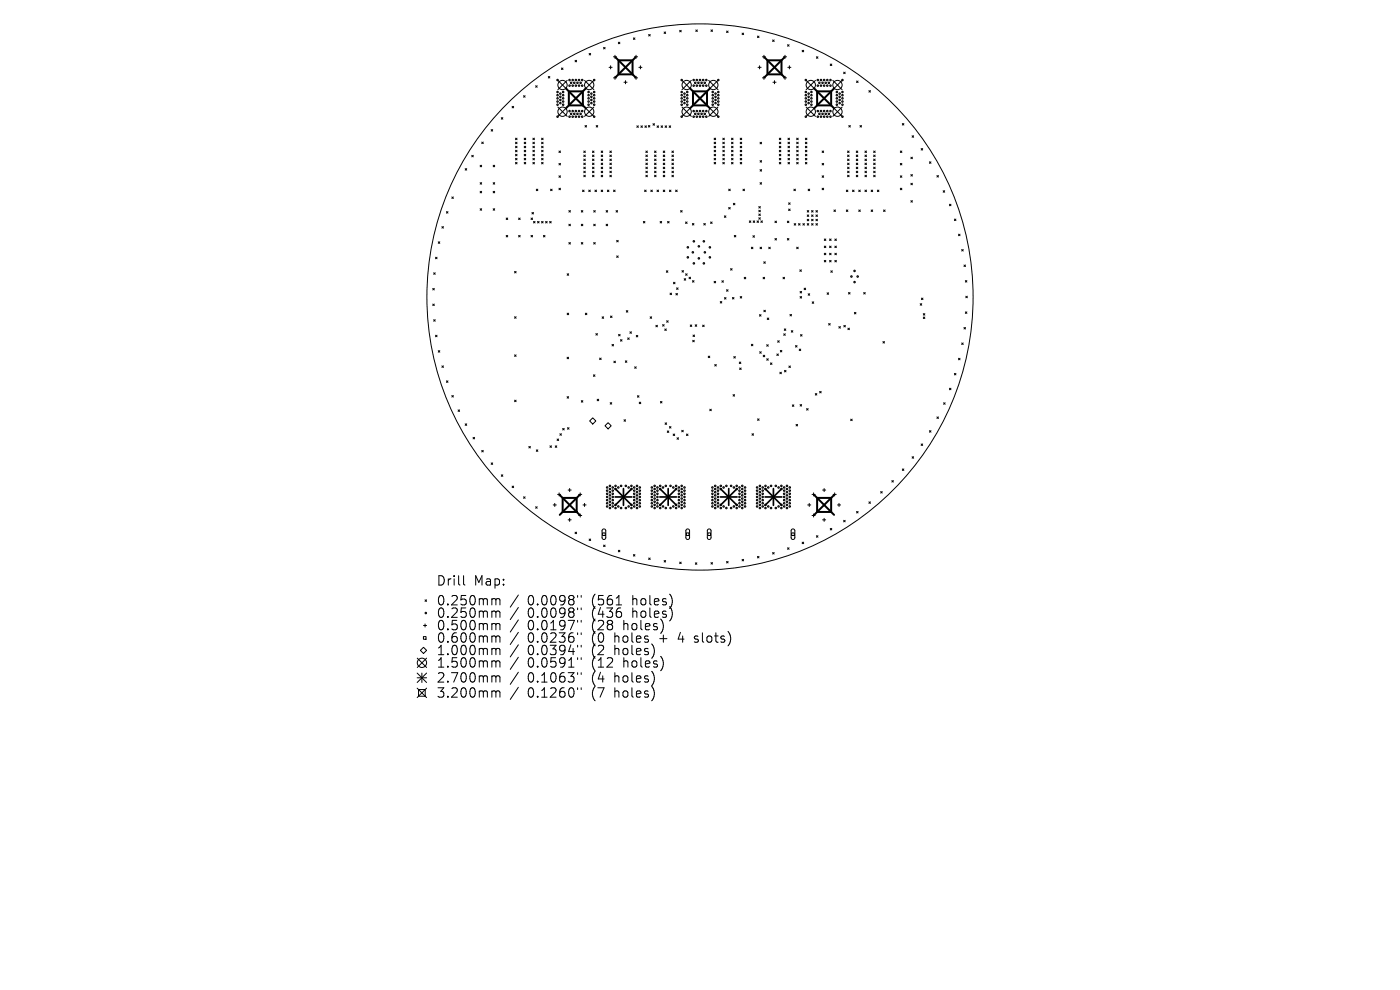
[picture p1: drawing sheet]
<svg xmlns="http://www.w3.org/2000/svg" width="297mm" height="210mm" viewBox="0 0 297 210" stroke-linecap="round" stroke-linejoin="round" font-family="sans-serif">
<defs><g id="words">
<g font-size="2.8">
<text x="92.5" y="124.5">Drill</text>
<text x="100.5" y="124.5">Map:</text>
<text x="92.5" y="128.7">0.250mm</text>
<text x="92.5" y="131.3">0.250mm</text>
<text x="111.9" y="128.7">0.0098&quot;</text>
<text x="111.9" y="131.3">0.0098&quot;</text>
<text x="125.7" y="128.7">(561</text>
<text x="125.7" y="131.3">(436</text>
<text x="134.4" y="128.7">holes)</text>
<text x="134.4" y="131.3">holes)</text>
<text x="92.5" y="134">0.500mm</text>
<text x="92.5" y="136.6">0.600mm</text>
<text x="111.9" y="134">0.0197&quot;</text>
<text x="111.9" y="136.6">0.0236&quot;</text>
<text x="125.7" y="134">(28</text>
<text x="125.7" y="136.6">(0</text>
<text x="130.6" y="136.6">holes</text>
<text x="132.5" y="134">holes)</text>
<text x="140.4" y="136.6">+</text>
<text x="144.6" y="136.6">4</text>
<text x="148.2" y="136.6">slots)</text>
<text x="92.5" y="139.3">1.000mm</text>
<text x="92.5" y="141.9">1.500mm</text>
<text x="111.9" y="139.3">0.0394&quot;</text>
<text x="111.9" y="141.9">0.0591&quot;</text>
<text x="125.7" y="139.3">(2</text>
<text x="125.7" y="141.9">(12</text>
<text x="130.6" y="139.3">holes)</text>
<text x="132.5" y="141.9">holes)</text>
<text x="92.5" y="145.1">2.700mm</text>
<text x="92.5" y="148.3">3.200mm</text>
<text x="111.9" y="145.1">0.1063&quot;</text>
<text x="111.9" y="148.3">0.1260&quot;</text>
<text x="125.7" y="145.1">(4</text>
<text x="125.7" y="148.3">(7</text>
<text x="130.6" y="145.1">holes)</text>
<text x="130.6" y="148.3">holes)</text>
</g>
</g></defs>
<g fill="none" stroke="#000" stroke-width=".21">
<path d="M113.6 18.2l.4 .3M114 18.2l-.4 .3M116.3 16.2l.3 .4M116.6 16.2l-.3 .4M118.3 17l2 2M119.1 14.4l.3 .4M119.4 14.4l-.3 .4M120.3 17l-2 2M122 12.8l.3 .3M122.3 12.8l-.3 .3M124 17l2 2M125 11.3l.3 .4"/>
<path d="M125.3 11.3l-.3 .4M126 17l-2 2M128 10l.4 .4M128.4 10l-.4 .4M129.2 14.3h.7M129.5 14v.6M130.1 12h.7M130.1 16.5h.7M130.5 11.7v.7M130.5 16.2v.6M131.2 9l.3 .3M131.5 9l-.3 .3"/>
<path d="M132.4 17.4h.6M132.7 17.1v.7M134.4 8l.3 .4M134.6 12h.7M134.6 16.5h.7M134.7 8l-.3 .4M134.9 11.7v.7M134.9 16.2v.6M135.5 14.3h.7M135.9 14v.6M137.6 7.3l.3 .3M137.9 7.3l-.3 .3"/>
<path d="M140.9 6.8l.3 .3M141.2 6.8l-.3 .3M144.2 6.4l.3 .4M144.5 6.4l-.3 .4M144.7 17l2 2M146.7 17l-2 2M147.6 6.3l.3 .4M147.9 6.3l-.3 .4M150.3 17l2 2M150.8 6.3l.4 .4M151.2 6.3l-.4 .4M152.3 17l-2 2"/>
<path d="M154.1 6.6l.4 .3M154.5 6.6l-.4 .3M157.4 7l.4 .3M157.8 7l-.4 .3M160.7 7.6l.3 .4M160.8 14.3h.7M161 7.6l-.3 .4M161.1 14v.6M161.7 12h.7M161.7 16.5h.7M162.1 11.7v.7M162.1 16.2v.6"/>
<path d="M163.9 8.5l.3 .3M164 17.4h.6M164.2 8.5l-.3 .3M164.3 17.1v.7M166.2 12h.7M166.2 16.5h.7M166.5 11.7v.7M166.5 16.2v.6M167.1 9.5l.3 .3M167.1 14.3h.7M167.4 9.5l-.3 .3M167.5 14v.6"/>
<path d="M170.2 10.7l.3 .3M170.5 10.7l-.3 .3M171 17l2 2M173 17l-2 2M173.2 12l.3 .4M173.5 12l-.3 .4M176.1 13.6l.4 .3M176.5 13.6l-.4 .3M176.7 17l2 2M178.7 17l-2 2M179 15.3l.3 .3M179.3 15.3l-.3 .3"/>
<path d="M181.7 17.2l.3 .3M182 17.2l-.3 .3M184.3 19.2l.4 .3M184.7 19.2l-.4 .3M98.7 35.8l.3 .3M99 35.8l-.3 .3M100.1 32.9l.3 .4M100.4 32.9l-.3 .4M101.9 35.1l.3 .3M101.9 38.7l.3 .4M102.2 35.1l-.3 .3M102.2 38.7l-.3 .4"/>
<path d="M102.2 30.1l.3 .4M102.5 30.1l-.3 .4M104.2 27.5l.3 .3M104.5 27.5l-.3 .3M104.6 35.1l.4 .3M104.6 38.7l.4 .4M105 35.1l-.4 .3M105 38.7l-.4 .4M106.3 25l.4 .3M106.7 25l-.4 .3M108.6 22.6l.4 .3M109 22.6l-.4 .3"/>
<path d="M109.4 29.3l.3 .3M109.4 30.2l.3 .3M109.4 31l.3 .3M109.4 31.9l.3 .3M109.4 32.7l.3 .4M109.4 33.6l.3 .3M109.4 34.4l.3 .4M109.7 29.3l-.3 .3M109.7 30.2l-.3 .3M109.7 31l-.3 .3M109.7 31.9l-.3 .3M109.7 32.7l-.3 .4"/>
<path d="M109.7 33.6l-.3 .3M109.7 34.4l-.3 .4M111.1 20.3l.3 .3M111.2 29.3l.3 .3M111.2 30.2l.3 .3M111.2 31l.3 .3M111.2 31.9l.3 .3M111.2 32.7l.3 .4M111.2 33.6l.3 .3M111.2 34.4l.3 .4M111.4 20.3l-.3 .3M111.5 29.3l-.3 .3"/>
<path d="M111.5 30.2l-.3 .3M111.5 31l-.3 .3M111.5 31.9l-.3 .3M111.5 32.7l-.3 .4M111.5 33.6l-.3 .3M111.5 34.4l-.3 .4M113 29.3l.4 .3M113 30.2l.4 .3M113 31l.4 .3M113 31.9l.4 .3M113 32.7l.4 .4M113 33.6l.4 .3"/>
<path d="M113 34.4l.4 .4M113.4 29.3l-.4 .3M113.4 30.2l-.4 .3M113.4 31l-.4 .3M113.4 31.9l-.4 .3M113.4 32.7l-.4 .4M113.4 33.6l-.4 .3M113.4 34.4l-.4 .4M114.9 29.3l.3 .3M114.9 30.2l.3 .3M114.9 31l.3 .3M114.9 31.9l.3 .3"/>
<path d="M114.9 32.7l.3 .4M114.9 33.6l.3 .3M114.9 34.4l.3 .4M115.2 29.3l-.3 .3M115.2 30.2l-.3 .3M115.2 31l-.3 .3M115.2 31.9l-.3 .3M115.2 32.7l-.3 .4M115.2 33.6l-.3 .3M115.2 34.4l-.3 .4M118.3 22.7l2 2M118.6 34.7l.3 .3"/>
<path d="M118.6 37.3l.3 .3M118.6 32l.3 .4M118.6 39.9l.3 .4M118.9 32l-.3 .4M118.9 34.7l-.3 .3M118.9 37.3l-.3 .3M118.9 39.9l-.3 .4M120.3 22.7l-2 2M123.8 32l.4 .4M123.8 32.9l.4 .3M123.8 33.7l.4 .4M123.8 34.6l.4 .3"/>
<path d="M123.8 35.5l.4 .3M123.8 36.3l.4 .3M123.8 37.2l.4 .3M124 22.7l2 2M124.1 26.6l.3 .4M124.2 36.3l-.4 .3M124.2 37.2l-.4 .3M124.2 32l-.4 .4M124.2 32.9l-.4 .3M124.2 33.7l-.4 .4M124.2 34.6l-.4 .3M124.2 35.5l-.4 .3"/>
<path d="M124.4 26.6l-.3 .4M125.7 32l.3 .4M125.7 32.9l.3 .3M125.7 33.7l.3 .4M125.7 34.6l.3 .3M125.7 35.5l.3 .3M125.7 36.3l.3 .3M125.7 37.2l.3 .3M126 22.7l-2 2M126 32l-.3 .4M126 32.9l-.3 .3M126 33.7l-.3 .4"/>
<path d="M126 34.6l-.3 .3M126 35.5l-.3 .3M126 36.3l-.3 .3M126 37.2l-.3 .3M126.5 26.6l.3 .4M126.8 26.6l-.3 .4M127.5 32l.4 .4M127.5 32.9l.4 .3M127.5 33.7l.4 .4M127.5 34.6l.4 .3M127.5 35.5l.4 .3M127.5 36.3l.4 .3"/>
<path d="M127.5 37.2l.4 .3M127.9 32l-.4 .4M127.9 32.9l-.4 .3M127.9 33.7l-.4 .4M127.9 34.6l-.4 .3M127.9 35.5l-.4 .3M127.9 36.3l-.4 .3M127.9 37.2l-.4 .3M129.4 32l.3 .4M129.4 32.9l.3 .3M129.4 33.7l.3 .4M129.4 34.6l.3 .3"/>
<path d="M129.4 35.5l.3 .3M129.4 36.3l.3 .3M129.4 37.2l.3 .3M129.7 37.2l-.3 .3M129.7 32l-.3 .4M129.7 32.9l-.3 .3M129.7 33.7l-.3 .4M129.7 34.6l-.3 .3M129.7 35.5l-.3 .3M129.7 36.3l-.3 .3M135.1 26.7l.3 .3M135.4 26.7l-.3 .3"/>
<path d="M136 26.7l.3 .3M136.3 26.7l-.3 .3M136.8 26.7l.3 .3M137 37.2l.3 .3M137 32l.3 .4M137 32.9l.3 .3M137 33.7l.3 .4M137 34.6l.3 .3M137 35.5l.3 .3M137 36.3l.3 .3M137.1 26.7l-.3 .3M137.3 32l-.3 .4"/>
<path d="M137.3 32.9l-.3 .3M137.3 33.7l-.3 .4M137.3 34.6l-.3 .3M137.3 35.5l-.3 .3M137.3 36.3l-.3 .3M137.3 37.2l-.3 .3M137.5 26.6l.4 .4M137.9 26.6l-.4 .4M138.5 26.2l.4 .4M138.9 26.2l-.4 .4M138.9 32l.3 .4M138.9 32.9l.3 .3"/>
<path d="M138.9 33.7l.3 .4M138.9 34.6l.3 .3M138.9 35.5l.3 .3M138.9 36.3l.3 .3M138.9 37.2l.3 .3M139.2 32l-.3 .4M139.2 32.9l-.3 .3M139.2 33.7l-.3 .4M139.2 34.6l-.3 .3M139.2 35.5l-.3 .3M139.2 36.3l-.3 .3M139.2 37.2l-.3 .3"/>
<path d="M139.4 26.7l.3 .3M139.7 26.7l-.3 .3M140.2 26.7l.4 .3M140.6 26.7l-.4 .3M140.7 32l.3 .4M140.7 32.9l.3 .3M140.7 33.7l.3 .4M140.7 34.6l.3 .3M140.7 35.5l.3 .3M140.7 36.3l.3 .3M140.7 37.2l.3 .3M141 35.5l-.3 .3"/>
<path d="M141 36.3l-.3 .3M141 32l-.3 .4M141 32.9l-.3 .3M141 33.7l-.3 .4M141 34.6l-.3 .3M141 37.2l-.3 .3M141.1 26.7l.3 .3M141.4 26.7l-.3 .3M142 26.7l.3 .3M142.3 26.7l-.3 .3M142.5 32l.4 .4M142.5 32.9l.4 .3"/>
<path d="M142.5 33.7l.4 .4M142.5 34.6l.4 .3M142.5 35.5l.4 .3M142.5 36.3l.4 .3M142.5 37.2l.4 .3M142.9 32.9l-.4 .3M142.9 37.2l-.4 .3M142.9 32l-.4 .4M142.9 33.7l-.4 .4M142.9 34.6l-.4 .3M142.9 35.5l-.4 .3M142.9 36.3l-.4 .3"/>
<path d="M144.7 22.7l2 2M146.7 22.7l-2 2M150.3 22.7l2 2M151.5 29.3l.3 .3M151.5 30.2l.3 .3M151.5 31l.3 .3M151.5 31.9l.3 .3M151.5 32.7l.3 .4M151.5 33.6l.3 .3M151.5 34.4l.3 .4M151.8 33.6l-.3 .3M151.8 29.3l-.3 .3"/>
<path d="M151.8 30.2l-.3 .3M151.8 31l-.3 .3M151.8 31.9l-.3 .3M151.8 32.7l-.3 .4M151.8 34.4l-.3 .4M152.3 22.7l-2 2M153.3 31l.4 .3M153.3 29.3l.4 .3M153.3 30.2l.4 .3M153.3 31.9l.4 .3M153.3 32.7l.4 .4M153.3 33.6l.4 .3"/>
<path d="M153.3 34.4l.4 .4M153.7 30.2l-.4 .3M153.7 29.3l-.4 .3M153.7 31l-.4 .3M153.7 31.9l-.4 .3M153.7 32.7l-.4 .4M153.7 33.6l-.4 .3M153.7 34.4l-.4 .4M155.2 29.3l.3 .3M155.2 30.2l.3 .3M155.2 31l.3 .3M155.2 31.9l.3 .3"/>
<path d="M155.2 32.7l.3 .4M155.2 33.6l.3 .3M155.2 34.4l.3 .4M155.5 29.3l-.3 .3M155.5 30.2l-.3 .3M155.5 31l-.3 .3M155.5 31.9l-.3 .3M155.5 32.7l-.3 .4M155.5 33.6l-.3 .3M155.5 34.4l-.3 .4M157 29.3l.4 .3M157 30.2l.4 .3"/>
<path d="M157 31l.4 .3M157 31.9l.4 .3M157 32.7l.4 .4M157 33.6l.4 .3M157 34.4l.4 .4M157.4 33.6l-.4 .3M157.4 29.3l-.4 .3M157.4 30.2l-.4 .3M157.4 31l-.4 .3M157.4 31.9l-.4 .3M157.4 32.7l-.4 .4M157.4 34.4l-.4 .4"/>
<path d="M161.2 38.7l.4 .4M161.2 30.2l.4 .3M161.2 34.1l.4 .3M161.2 36l.4 .3M161.6 30.2l-.4 .3M161.6 34.1l-.4 .3M161.6 36l-.4 .3M161.6 38.7l-.4 .4M165.3 29.3l.4 .3M165.3 30.2l.4 .3M165.3 31l.4 .3M165.3 31.9l.4 .3"/>
<path d="M165.3 32.7l.4 .4M165.3 33.6l.4 .3M165.3 34.4l.4 .4M165.7 31.9l-.4 .3M165.7 29.3l-.4 .3M165.7 30.2l-.4 .3M165.7 31l-.4 .3M165.7 32.7l-.4 .4M165.7 33.6l-.4 .3M165.7 34.4l-.4 .4M167.2 29.3l.3 .3M167.2 30.2l.3 .3"/>
<path d="M167.2 31l.3 .3M167.2 31.9l.3 .3M167.2 32.7l.3 .4M167.2 33.6l.3 .3M167.2 34.4l.3 .4M167.5 29.3l-.3 .3M167.5 30.2l-.3 .3M167.5 31l-.3 .3M167.5 31.9l-.3 .3M167.5 32.7l-.3 .4M167.5 33.6l-.3 .3M167.5 34.4l-.3 .4"/>
<path d="M169 29.3l.3 .3M169 30.2l.3 .3M169 31l.3 .3M169 31.9l.3 .3M169 32.7l.3 .4M169 33.6l.3 .3M169 34.4l.3 .4M169.3 29.3l-.3 .3M169.3 30.2l-.3 .3M169.3 31l-.3 .3M169.3 31.9l-.3 .3M169.3 32.7l-.3 .4"/>
<path d="M169.3 33.6l-.3 .3M169.3 34.4l-.3 .4M170.9 29.3l.3 .3M170.9 30.2l.3 .3M170.9 31l.3 .3M170.9 31.9l.3 .3M170.9 32.7l.3 .4M170.9 33.6l.3 .3M170.9 34.4l.3 .4M171 22.7l2 2M171.2 33.6l-.3 .3M171.2 31.9l-.3 .3"/>
<path d="M171.2 29.3l-.3 .3M171.2 30.2l-.3 .3M171.2 31l-.3 .3M171.2 32.7l-.3 .4M171.2 34.4l-.3 .4M173 22.7l-2 2M174.4 39.9l.3 .4M174.4 34.7l.3 .3M174.4 32l.3 .4M174.4 37.3l.3 .3M174.7 32l-.3 .4M174.7 34.7l-.3 .3"/>
<path d="M174.7 37.3l-.3 .3M174.7 39.9l-.3 .4M176.7 22.7l2 2M178.7 22.7l-2 2M179.8 32l.3 .4M179.8 32.9l.3 .3M179.8 33.7l.3 .4M179.8 34.6l.3 .3M179.8 35.5l.3 .3M179.8 36.3l.3 .3M179.8 37.2l.3 .3M180.1 26.6l.3 .4"/>
<path d="M180.1 32l-.3 .4M180.1 32.9l-.3 .3M180.1 33.7l-.3 .4M180.1 34.6l-.3 .3M180.1 35.5l-.3 .3M180.1 36.3l-.3 .3M180.1 37.2l-.3 .3M180.4 26.6l-.3 .4M181.6 32l.4 .4M181.6 32.9l.4 .3M181.6 33.7l.4 .4M181.6 34.6l.4 .3"/>
<path d="M181.6 35.5l.4 .3M181.6 36.3l.4 .3M181.6 37.2l.4 .3M182 36.3l-.4 .3M182 32l-.4 .4M182 32.9l-.4 .3M182 33.7l-.4 .4M182 34.6l-.4 .3M182 35.5l-.4 .3M182 37.2l-.4 .3M182.4 26.6l.4 .4M182.8 26.6l-.4 .4"/>
<path d="M183.5 32l.3 .4M183.5 32.9l.3 .3M183.5 33.7l.3 .4M183.5 34.6l.3 .3M183.5 35.5l.3 .3M183.5 36.3l.3 .3M183.5 37.2l.3 .3M183.8 32.9l-.3 .3M183.8 37.2l-.3 .3M183.8 32l-.3 .4M183.8 33.7l-.3 .4M183.8 34.6l-.3 .3"/>
<path d="M183.8 35.5l-.3 .3M183.8 36.3l-.3 .3M185.3 32l.4 .4M185.3 32.9l.4 .3M185.3 33.7l.4 .4M185.3 34.6l.4 .3M185.3 35.5l.4 .3M185.3 36.3l.4 .3M185.3 37.2l.4 .3M185.7 33.7l-.4 .4M185.7 34.6l-.4 .3M185.7 37.2l-.4 .3"/>
<path d="M185.7 32l-.4 .4M185.7 32.9l-.4 .3M185.7 35.5l-.4 .3M185.7 36.3l-.4 .3M191 32l.3 .4M191 34.7l.3 .3M191 37.3l.3 .3M191 39.9l.3 .4M191.3 32l-.3 .4M191.3 34.7l-.3 .3M191.3 37.3l-.3 .3M191.3 39.9l-.3 .4"/>
<path d="M191.4 26.2l.4 .3M191.8 26.2l-.4 .3M193.2 33.3l.4 .4M193.2 37l.4 .4M193.2 38.9l.4 .3M193.5 28.8l.3 .3M193.6 33.3l-.4 .4M193.6 37l-.4 .4M193.6 38.9l-.4 .3M193.8 28.8l-.3 .3M195.4 31.5l.3 .3M195.7 31.5l-.3 .3"/>
<path d="M197.2 34.3l.3 .4M197.5 34.3l-.3 .4M198.8 37.2l.3 .4M199.1 37.2l-.3 .4M92 57.9l.3 .3M92.3 57.9l-.3 .3M92.4 54.6l.3 .3M92.7 54.6l-.3 .3M93 51.3l.3 .3M93.3 51.3l-.3 .3M93.7 48.1l.4 .3M94.1 48.1l-.4 .3"/>
<path d="M94.7 44.9l.3 .3M95 44.9l-.3 .3M95.9 41.8l.3 .3M96.2 41.8l-.3 .3M101.9 40.6l.3 .3M101.9 44.3l.3 .3M102.2 40.6l-.3 .3M102.2 44.3l-.3 .3M104.6 40.6l.4 .3M104.6 44.3l.4 .3M105 40.6l-.4 .3M105 44.3l-.4 .3"/>
<path d="M107.4 46.2l.3 .4M107.4 49.9l.3 .4M107.7 46.2l-.3 .4M107.7 49.9l-.3 .4M109.2 57.6l.3 .3M109.5 57.6l-.3 .3M110 46.2l.3 .4M110 49.9l.3 .4M110.3 46.2l-.3 .4M110.3 49.9l-.3 .4M112.7 46.2l.3 .4M112.7 49.9l.3 .4"/>
<path d="M112.9 45.1l.3 .3M113 46.2l-.3 .4M113 49.9l-.3 .4M113.2 45.1l-.3 .3M113.2 47l.3 .3M113.5 47l-.3 .3M113.8 40.1l.3 .4M114 47l.4 .3M114.1 40.1l-.3 .4M114.4 47l-.4 .3M114.9 47l.3 .3M115.2 47l-.3 .3"/>
<path d="M115.3 49.9l.3 .4M115.6 49.9l-.3 .4M115.7 47l.4 .3M116.1 47l-.4 .3M116.6 47l.3 .3M116.8 40.1l.3 .4M116.9 47l-.3 .3M117.1 40.1l-.3 .4M120.3 58.1l.3 .3M120.6 58.1l-.3 .3M120.7 44.7l.3 .3M120.7 47.6l.3 .3"/>
<path d="M120.7 51.4l.3 .4M121 44.7l-.3 .3M121 47.6l-.3 .3M121 51.4l-.3 .4M123.3 44.7l.3 .3M123.3 47.6l.3 .3M123.3 51.4l.3 .4M123.6 40.3l.3 .4M123.6 44.7l-.3 .3M123.6 47.6l-.3 .3M123.6 51.4l-.3 .4M123.9 40.3l-.3 .4"/>
<path d="M124.9 40.3l.3 .4M125.2 40.3l-.3 .4M126 47.6l.3 .3M126 44.7l.3 .3M126 51.4l.3 .4M126.2 40.3l.3 .4M126.3 44.7l-.3 .3M126.3 47.6l-.3 .3M126.3 51.4l-.3 .4M126.5 40.3l-.3 .4M127.5 40.3l.4 .4M127.9 40.3l-.4 .4"/>
<path d="M128.6 44.7l.3 .3M128.6 47.6l.3 .3M128.8 40.3l.4 .4M128.9 44.7l-.3 .3M128.9 47.6l-.3 .3M129.2 40.3l-.4 .4M130.2 40.3l.3 .4M130.5 40.3l-.3 .4M130.7 44.7l.3 .3M130.8 51l.4 .3M130.8 54.3l.4 .3M131 44.7l-.3 .3"/>
<path d="M131.2 51l-.4 .3M131.2 54.3l-.4 .3M136.5 47l.3 .3M136.7 40.3l.4 .4M136.8 47l-.3 .3M137.1 40.3l-.4 .4M138.1 40.3l.3 .4M138.4 40.3l-.3 .4M139.4 40.3l.3 .4M139.7 40.3l-.3 .4M140 47l.4 .3M140.4 47l-.4 .3"/>
<path d="M140.7 40.3l.3 .4M141 40.3l-.3 .4M141.4 57.4l.3 .4M141.6 47l.4 .3M141.7 57.4l-.3 .4M142 47l-.4 .3M142 40.3l.3 .4M142.3 40.3l-.3 .4M142.9 59.9l.3 .3M143.2 59.9l-.3 .3M143.3 40.3l.4 .4M143.7 40.3l-.4 .4"/>
<path d="M144.4 44.7l.3 .3M144.7 57.4l.3 .3M144.7 44.7l-.3 .3M145 57.4l-.3 .3M145.1 59.1l.4 .3M145.4 47.1l.4 .3M145.4 58.1l.4 .3M145.5 59.1l-.4 .3M145.8 47.1l-.4 .3M145.8 58.1l-.4 .3M146.2 58.8l.3 .3M146.5 58.8l-.3 .3"/>
<path d="M146.9 47.4l.3 .3M146.9 59.5l.3 .4M147.2 47.4l-.3 .3M147.2 59.5l-.3 .4M149.3 47.4l.3 .3M149.6 47.4l-.3 .3M150.7 47.1l.4 .3M151.1 47.1l-.4 .3M151.5 59.7l.3 .3M151.8 59.7l-.3 .3M153.1 59.5l.4 .4M153.5 59.5l-.4 .4"/>
<path d="M153.7 45.8l.3 .3M154 45.8l-.3 .3M154.6 44l.3 .3M154.6 40.1l.3 .4M154.9 44l-.3 .3M154.9 40.1l-.3 .4M155 57l.3 .3M155.3 57l-.3 .3M155.6 43.1l.3 .4M155.8 49.9l.3 .4M155.9 43.1l-.3 .4M156.1 49.9l-.3 .4"/>
<path d="M157.6 40.1l.3 .4M157.9 58.8l.3 .4M157.9 40.1l-.3 .4M158.2 58.8l-.3 .4M159 46.9l.3 .3M159.3 46.9l-.3 .3M159.4 52.4l.3 .4M159.7 50l.4 .3M159.7 52.4l-.3 .4M159.8 46.9l.3 .3M160.1 50l-.4 .3M160.1 46.9l-.3 .3"/>
<path d="M160.6 46.9l.3 .3M160.9 46.9l-.3 .3M161 43.8l.3 .3M161 44.6l.3 .3M161 45.4l.3 .3M161 46.2l.3 .3M161.2 52.4l.4 .4M161.3 43.8l-.3 .3M161.3 44.6l-.3 .3M161.3 45.4l-.3 .3M161.3 46.2l-.3 .3M161.4 46.9l.3 .3"/>
<path d="M161.6 52.4l-.4 .4M161.7 46.9l-.3 .3M161.9 58.8l.3 .4M162 55.5l.4 .4M162.2 58.8l-.3 .4M162.4 55.5l-.4 .4M163.1 52.4l.3 .4M163.4 52.4l-.3 .4M164.4 50.6l.3 .3M164.4 46.9l.3 .3M164.7 46.9l-.3 .3M164.7 50.6l-.3 .3"/>
<path d="M166.1 58.8l.3 .4M166.4 58.8l-.3 .4M167 50.6l.4 .3M167 46.9l.4 .3M167.3 43l.3 .3M167.3 44.3l.3 .4M167.4 46.9l-.4 .3M167.4 50.6l-.4 .3M167.6 43l-.3 .3M167.6 44.3l-.3 .4M168.4 40.1l.3 .4M168.5 47.4l.3 .4"/>
<path d="M168.7 40.1l-.3 .4M168.8 47.4l-.3 .4M169 52.4l.3 .4M169.3 52.4l-.3 .4M169.4 47.4l.3 .4M169.7 57.2l.3 .4M169.7 47.4l-.3 .4M170 57.2l-.3 .4M170.3 47.4l.4 .4M170.7 47.4l-.4 .4M171.2 44.7l.4 .3M171.2 45.6l.4 .3"/>
<path d="M171.2 46.5l.4 .3M171.2 47.4l.4 .4M171.4 40.1l.4 .4M171.6 44.7l-.4 .3M171.6 45.6l-.4 .3M171.6 46.5l-.4 .3M171.6 47.4l-.4 .4M171.8 40.1l-.4 .4M172.2 45.6l.3 .3M172.2 46.5l.3 .3M172.2 47.4l.3 .4M172.2 44.7l.3 .3"/>
<path d="M172.5 44.7l-.3 .3M172.5 45.6l-.3 .3M172.5 46.5l-.3 .3M172.5 47.4l-.3 .4M173.1 46.5l.3 .3M173.1 47.4l.3 .4M173.1 45.6l.3 .3M173.1 44.7l.3 .3M173.4 44.7l-.3 .3M173.4 45.6l-.3 .3M173.4 46.5l-.3 .3M173.4 47.4l-.3 .4"/>
<path d="M174.9 55.2l.3 .4M174.9 52.2l.3 .3M174.9 50.7l.3 .3M174.9 53.7l.3 .3M175.2 50.7l-.3 .3M175.2 52.2l-.3 .3M175.2 53.7l-.3 .3M175.2 55.2l-.3 .4M176 53.7l.3 .3M176 55.2l.3 .4M176 50.7l.3 .3M176 52.2l.3 .3"/>
<path d="M176.3 57.4l.3 .4M176.3 50.7l-.3 .3M176.3 52.2l-.3 .3M176.3 53.7l-.3 .3M176.3 55.2l-.3 .4M176.6 57.4l-.3 .4M176.9 44.5l.3 .4M177.1 53.7l.3 .3M177.1 50.7l.3 .3M177.1 52.2l.3 .3M177.1 55.2l.3 .4M177.2 44.5l-.3 .4"/>
<path d="M177.4 53.7l-.3 .3M177.4 50.7l-.3 .3M177.4 52.2l-.3 .3M177.4 55.2l-.3 .4M179.5 40.3l.4 .4M179.5 44.5l.4 .4M179.9 40.3l-.4 .4M179.9 44.5l-.4 .4M180.9 40.3l.3 .4M181.2 40.3l-.3 .4M182.2 40.3l.3 .4M182.2 44.5l.3 .4"/>
<path d="M182.5 44.5l-.3 .4M182.5 40.3l-.3 .4M183.5 40.3l.3 .4M183.8 40.3l-.3 .4M184.8 40.3l.3 .4M184.8 44.5l.3 .4M185.1 40.3l-.3 .4M185.1 44.5l-.3 .4M186.1 40.3l.4 .4M186.5 40.3l-.4 .4M187.4 44.5l.4 .4M187.8 44.5l-.4 .4"/>
<path d="M193.2 42.6l.4 .3M193.6 42.6l-.4 .3M200.1 40.5l.3 .3M200.4 40.5l-.3 .3M201.4 43.3l.3 .4M201.7 43.3l-.3 .4M202.5 46.5l.3 .3M202.8 46.5l-.3 .3M203.3 49.7l.4 .3M203.7 49.7l-.4 .3M204 52.9l.3 .4M204.3 52.9l-.3 .4"/>
<path d="M204.5 56.2l.3 .3M204.8 59.5l.3 .3M204.8 56.2l-.3 .3M205.1 59.5l-.3 .3M91.8 61.2l.3 .3M91.8 64.5l.3 .3M92 67.8l.3 .3M92.1 61.2l-.3 .3M92.1 64.5l-.3 .3M92.3 67.8l-.3 .3M92.4 71.1l.3 .3M92.7 71.1l-.3 .3"/>
<path d="M93 74.4l.3 .3M93.3 74.4l-.3 .3M93.7 77.6l.4 .3M94.1 77.6l-.4 .3M109.2 67.2l.3 .3M109.2 75.3l.3 .3M109.5 67.2l-.3 .3M109.5 75.3l-.3 .3M120.3 75.8l.3 .3M120.3 66.4l.3 .4M120.6 75.8l-.3 .3M120.6 66.4l-.3 .4"/>
<path d="M124.2 66.4l.3 .4M124.5 66.4l-.3 .4M125.9 79.5l.3 .3M126.2 79.5l-.3 .3M126.4 70.8l.3 .3M126.7 70.8l-.3 .3M127.2 76l.3 .3M127.5 76l-.3 .3M127.7 67.2l.4 .3M128.1 67.2l-.4 .3M129.5 67l.3 .4M129.8 73.1l.4 .3"/>
<path d="M129.8 67l-.3 .4M130.2 73.1l-.4 .3M130.2 76.6l.4 .3M130.6 76.6l-.4 .3M131.2 70.9l.4 .4M131.6 70.9l-.4 .4M131.6 72l.4 .4M132 72l-.4 .4M132.7 76.5l.3 .4M132.9 65.9l.3 .3M133 76.5l-.3 .4M133.2 71.7l.3 .3"/>
<path d="M133.2 65.9l-.3 .3M133.5 71.7l-.3 .3M133.6 70.4l.4 .3M134 70.4l-.4 .3M134.6 77.8l.4 .3M135 77.8l-.4 .3M135 71.1l.3 .4M135.3 71.1l-.3 .4M137.9 67.2l.3 .3M138.2 67.2l-.3 .3M139.1 69l.4 .3M139.5 69l-.4 .3"/>
<path d="M140.6 68.9l.3 .3M140.9 68.9l-.3 .3M141 69.8l.4 .3M141.4 69.8l-.4 .3M141.4 68l.4 .4M141.8 68l-.4 .4M142.1 62.2l.4 .3M142.5 62.2l-.4 .3M143.4 62.2l.3 .4M143.5 61.1l.4 .3M143.7 62.2l-.3 .4M143.9 61.1l-.4 .3"/>
<path d="M146.4 68.9l.4 .4M146.8 68.9l-.4 .4M147 72.2l.3 .3M147 71.1l.3 .3M147.3 72.2l-.3 .3M147.3 71.1l-.3 .3M147.5 68.9l.3 .3M147.8 68.9l-.3 .3M149.1 69l.3 .3M149.4 69l-.3 .3M150.2 75.5l.4 .4M150.6 75.5l-.4 .4"/>
<path d="M151.6 77.3l.4 .4M152 77.3l-.4 .4M152.8 64l.3 .3M153.1 64l-.3 .3M153.7 63.1l.3 .4M154 63.1l-.3 .4M154.1 61.5l.4 .3M154.5 61.5l-.4 .3M155.4 63.1l.3 .3M155.7 75.6l.3 .4M155.7 63.1l-.3 .3M156 75.6l-.3 .4"/>
<path d="M156.8 76.8l.4 .3M156.9 78.1l.3 .3M157 62.9l.4 .3M157.2 76.8l-.4 .3M157.2 78.1l-.3 .3M157.4 62.9l-.4 .3M159.4 73l.3 .4M159.7 73l-.3 .4M161.1 66.7l.3 .4M161.2 74.6l.3 .3M161.4 66.7l-.3 .4M161.5 74.6l-.3 .3"/>
<path d="M161.9 75.4l.3 .3M162 65.8l.4 .3M162.2 75.4l-.3 .3M162.4 65.8l-.4 .3M162.7 73.1l.3 .3M162.7 76.1l.3 .3M162.8 67.5l.3 .3M163 73.1l-.3 .3M163 76.1l-.3 .3M163.1 67.5l-.3 .3M163.4 77l.4 .3M163.8 77l-.4 .3"/>
<path d="M164.8 75.1l.3 .3M165 72.3l.3 .3M165.1 75.1l-.3 .3M165.3 72.3l-.3 .3M165.4 79l.4 .3M165.5 74.3l.4 .4M165.8 79l-.4 .3M165.9 74.3l-.4 .4M166.3 70.8l.3 .3M166.4 69.8l.3 .3M166.4 78.6l.4 .3M166.6 70.8l-.3 .3"/>
<path d="M166.7 69.8l-.3 .3M166.8 78.6l-.4 .3M167.4 77.6l.3 .4M167.6 66.7l.3 .3M167.7 77.6l-.3 .4M167.9 70.1l.3 .4M167.9 66.7l-.3 .3M168.2 70.1l-.3 .4M168.8 73.3l.3 .3M169.1 73.3l-.3 .3M169.5 74l.4 .4M169.7 61.8l.4 .3"/>
<path d="M169.7 62.9l.4 .3M169.8 71l.4 .3M169.9 74l-.4 .4M170.1 61.8l-.4 .3M170.1 62.9l-.4 .3M170.2 71l-.4 .3M170.6 61.1l.3 .4M170.9 61.1l-.3 .4M171.4 62.3l.4 .3M171.8 62.3l-.4 .3M172.3 64l.3 .4M172.6 64l-.3 .4"/>
<path d="M175.5 62.1l.3 .3M175.8 68.6l.3 .4M175.8 62.1l-.3 .3M176.1 68.6l-.3 .4M178 69.3l.3 .3M178.3 69.3l-.3 .3M179 69l.3 .4M179.3 69l-.3 .4M179.9 69.6l.3 .3M180 62l.3 .4M180.2 69.6l-.3 .3M180.3 62l-.3 .4"/>
<path d="M181.3 66.3l.3 .3M181.6 66.3l-.3 .3M183.2 62l.4 .4M183.6 62l-.4 .4M187.3 72.4l.3 .4M187.6 72.4l-.3 .4M195.2 64.4l.3 .3M195.5 63.2l.3 .4M195.5 64.4l-.3 .3M195.8 63.2l-.3 .4M195.9 66.5l.3 .4M195.9 67.2l.3 .4"/>
<path d="M196.2 66.5l-.3 .4M196.2 67.2l-.3 .4M202.5 79.2l.3 .3M202.8 79.2l-.3 .3M203.3 76l.4 .3M203.7 76l-.4 .3M204 72.7l.3 .4M204.3 72.7l-.3 .4M204.5 69.5l.3 .3M204.8 66.2l.3 .3M204.8 69.5l-.3 .3M204.9 62.8l.3 .4"/>
<path d="M205.1 66.2l-.3 .3M205.2 62.8l-.3 .4M94.7 80.8l.3 .3M95 80.8l-.3 .3M95.9 83.9l.3 .3M96.2 83.9l-.3 .3M97.2 86.9l.3 .4M97.5 86.9l-.3 .4M98.7 89.9l.3 .3M99 89.9l-.3 .3M100.4 92.8l.3 .3M100.7 92.8l-.3 .3"/>
<path d="M102.2 95.5l.3 .4M102.5 95.5l-.3 .4M104.2 98.2l.3 .3M104.5 98.2l-.3 .3M109.2 84.9l.3 .3M109.5 84.9l-.3 .3M112.2 94.7l.3 .3M112.5 94.7l-.3 .3M113.8 95.4l.3 .4M114.1 95.4l-.3 .4M116.7 94.6l.3 .3M117 94.6l-.3 .3"/>
<path d="M117.8 94.6l.3 .3M118.1 94.6l-.3 .3M118.2 93.1l.3 .4M118.5 93.1l-.3 .4M118.8 92l.3 .3M119.1 92l-.3 .3M119.4 90.9l.3 .3M119.7 90.9l-.3 .3M120.3 84.1l.3 .4M120.4 90.7l.3 .3M120.6 84.1l-.3 .4M120.7 90.7l-.3 .3"/>
<path d="M123.3 85l.3 .3M123.6 85l-.3 .3M125.1 89.3l.6-.7 .7 .7-.7 .7zM126.7 84.7l.3 .3M127 84.7l-.3 .3M129 89.7l.7 .6-.7 .7-.7-.7zM129.4 85.4l.4 .3M129.8 85.4l-.4 .3M132.4 89l.3 .4M132.7 89l-.3 .4M135.2 83.9l.4 .4M135.6 83.9l-.4 .4"/>
<path d="M135.6 85.3l.3 .3M135.9 85.3l-.3 .3M140.1 85.2l.3 .3M140.4 85.2l-.3 .3M141.1 89.7l.3 .3M141.4 89.7l-.3 .3M141.6 91.4l.3 .3M141.9 91.4l-.3 .3M142 90.5l.3 .3M142.3 90.5l-.3 .3M142.8 92.1l.3 .3M143.1 92.1l-.3 .3"/>
<path d="M143.6 92.9l.4 .3M144 92.9l-.4 .3M144.6 91.3l.4 .3M145 91.3l-.4 .3M145.6 92.1l.4 .3M146 92.1l-.4 .3M150.6 86.8l.3 .3M150.9 86.8l-.3 .3M155.5 83.7l.3 .3M155.8 83.7l-.3 .3M159.5 92l.4 .3M159.9 92l-.4 .3"/>
<path d="M160.7 88.8l.3 .4M161 88.8l-.3 .4M168.1 85.9l.3 .3M168.4 85.9l-.3 .3M168.9 90l.3 .4M169.2 90l-.3 .4M169.7 85.8l.4 .3M170.1 85.8l-.4 .3M171.1 86.7l.3 .3M171.4 86.7l-.3 .3M173 83.5l.3 .3M173.3 83.5l-.3 .3"/>
<path d="M173.9 83l.3 .4M174.2 83l-.3 .4M180.5 88.9l.3 .3M180.8 88.9l-.3 .3M191.4 99.5l.4 .3M191.8 99.5l-.4 .3M193.5 96.9l.3 .3M193.8 96.9l-.3 .3M195.4 94.2l.3 .3M195.7 94.2l-.3 .3M197.2 91.4l.3 .3M197.5 91.4l-.3 .3"/>
<path d="M198.8 88.4l.3 .4M199.1 88.4l-.3 .4M200.2 85.4l.3 .4M200.5 85.4l-.3 .4M201.4 82.4l.3 .3M201.7 82.4l-.3 .3M106.3 100.7l.4 .3M106.7 100.7l-.4 .3M108.6 103.1l.4 .3M109 103.1l-.4 .3M111.1 105.4l.3 .3M111.4 105.4l-.3 .3"/>
<path d="M113.6 107.5l.4 .3M114 107.5l-.4 .3M117.4 107.1h.6M117.7 106.8v.6M118.3 104.9h.6M118.6 104.5v.7M120.5 104h.7M120.5 110.3h.7M120.8 103.6v.7M120.8 109.9v.7M122 112.9l.3 .3M122.3 112.9l-.3 .3"/>
<path d="M122.8 104.9h.6M122.8 109.3h.6M123.1 104.5v.7M123.1 109v.7M123.7 107.1h.6M124 106.8v.6M125 114.3l.3 .4M125.3 114.3l-.3 .4M127.8 112.3l.5-.1 .2 .3v1.6l-.3 .3h-.3l-.2-.3zM127.8 113h.6v.6h-.6zM128 115.6l.4 .4M128.4 115.6l-.4 .4"/>
<path d="M131.2 116.7l.3 .4M131.5 116.7l-.3 .4M134.4 117.6l.3 .4M134.7 117.6l-.3 .4M137.6 118.4l.3 .3M137.9 118.4l-.3 .3M140.9 118.9l.3 .3M141.2 118.9l-.3 .3M144.2 119.2l.3 .4M144.5 119.2l-.3 .4M145.6 113h.6v.6h-.6zM145.6 112.3l.4-.1 .3 .3v1.6l-.3 .3h-.3l-.2-.3z"/>
<path d="M147.5 119.4l.3 .3M147.8 119.4l-.3 .3M150.2 113h.5v.6h-.5zM150.2 112.3l.4-.1 .2 .3v1.6l-.3 .3h-.3l-.1-.3zM150.8 119.3l.4 .4M151.2 119.3l-.4 .4M154.1 119.1l.4 .3M154.5 119.1l-.4 .3M157.4 118.7l.4 .3M157.8 118.7l-.4 .3M160.7 118l.3 .4M161 118l-.3 .4"/>
<path d="M163.9 117.2l.3 .3M164.2 117.2l-.3 .3M167.1 116.2l.3 .3M167.4 116.2l-.3 .3M167.9 113h.6v.6h-.6zM167.9 112.3l.4-.1 .3 .3v1.6l-.3 .3h-.3l-.2-.3zM170.2 115l.3 .3M170.5 115l-.3 .3M171.3 107.1h.7M171.7 106.8v.6M172.3 104.9h.6M172.3 109.3h.6"/>
<path d="M172.6 104.5v.7M172.6 109v.7M173.2 113.6l.3 .4M173.5 113.6l-.3 .4M174.5 104h.7M174.5 110.3h.7M174.8 103.6v.7M174.8 109.9v.7M176.1 112.1l.4 .3M176.5 112.1l-.4 .3M176.7 104.9h.7M177.1 104.5v.7"/>
<path d="M177.7 107.1h.6M178 106.8v.6M179 110.4l.3 .3M179.3 110.4l-.3 .3M181.7 108.5l.3 .3M182 108.5l-.3 .3M184.3 106.5l.4 .3M184.7 106.5l-.4 .3M186.8 104.3l.4 .3M187.2 104.3l-.4 .3M189.2 101.9l.3 .4M189.5 101.9l-.3 .4"/>
<path d="M88.5 139.6l2 2M89.2 138l.6-.7 .7 .7-.7 .6zM89.8 135h.6v.6h-.6zM89.8 132.7h.7M90.2 127.2l.3 .4M90.2 132.4v.6M90.5 127.2l-.3 .4M90.5 139.6l-2 2M98.3 122.1v1.7l.3 .3M104.6 127h.3l.3 .3M104.6 129.6h.3l.3 .3M104.6 132.3h.3l.3 .3"/>
<path d="M104.6 134.9h.3l.3 .3M104.6 137.5h.3l.3 .3M105.2 127.3l.3-.3 .5 .1 .1 1.2M105.2 127.3v1M105.2 129.9v1.1M105.2 132.6v1M105.2 135.2v1M105.2 137.8v1.1M105.2 129.9l.3-.3 .5 .1 .1 1.3M105.2 132.6l.3-.3 .5 .1 .1 1.2M105.2 135.2l.3-.3 .5 .1 .1 1.2M105.2 137.8l.3-.3 .5 .1 .1 1.3"/>
<path d="M110 126.2l-1.8 2.6M110 128.9l-1.8 2.5M110 131.5l-1.8 2.6M110 134.1l-1.8 2.6M110 136.8l-1.8 2.6M110 139.4l-1.8 2.6M122.5 126.3v.4M122.5 129v.3M122.5 131.6v.4M122.5 134.2v.4M122.5 136.9v.4M122.5 139.5v.4"/>
<path d="M123.3 126.3v.4M123.3 129v.3M123.3 131.6v.4M123.3 134.2v.4M123.3 136.9v.4M123.3 139.5v.4M130.7 128.3h1.2M147.3 136.1l.2 .1M147.4 135v.5M88.5 142.8l2 2M88.5 143.8h2M88.5 146l2 2"/>
<path d="M88.8 146.3h1.4v1.4h-1.4zM89.5 142.8v2M90.5 146l-2 2M90.5 142.8l-2 2M104.6 140.2h.3l.3 .3M104.6 143.4h.3l.3 .2M104.6 146.6h.3l.3 .2M105.2 140.5v1M105.2 143.6v1.1M105.2 146.8v1.1M105.2 140.5l.3-.3 .5 .1 .1 1.2M105.2 143.6l.3-.2 .5 .1 .1 1.2"/>
<path d="M105.2 146.8l.3-.2 .5 .1 .1 1.2M110 142.6l-1.8 2.6M110 145.8l-1.8 2.6M122.5 142.7v.4M122.5 145.9v.4M123.3 142.7v.4M123.3 145.9v.4"/>
<circle cx="118.3" cy="17" r=".16"/>
<circle cx="118.3" cy="19.5" r=".16"/>
<circle cx="118.9" cy="19.9" r=".16"/>
<circle cx="119.3" cy="18" r=".99"/>
<circle cx="119.5" cy="19.5" r=".16"/>
<circle cx="120.8" cy="18.2" r=".16"/>
<circle cx="120.8" cy="17" r=".16"/>
<circle cx="121.2" cy="17.6" r=".16"/>
<circle cx="121.5" cy="18.2" r=".16"/>
<circle cx="121.5" cy="17" r=".16"/>
<circle cx="121.8" cy="17.6" r=".16"/>
<circle cx="122.2" cy="18.2" r=".16"/>
<circle cx="122.2" cy="17" r=".16"/>
<circle cx="122.5" cy="17.6" r=".16"/>
<circle cx="122.8" cy="18.2" r=".16"/>
<circle cx="122.8" cy="17" r=".16"/>
<circle cx="123.2" cy="17.6" r=".16"/>
<circle cx="123.5" cy="18.2" r=".16"/>
<circle cx="123.5" cy="17" r=".16"/>
<circle cx="124.9" cy="19.5" r=".16"/>
<circle cx="125" cy="18" r=".99"/>
<circle cx="125.5" cy="19.9" r=".16"/>
<circle cx="126.1" cy="19.5" r=".16"/>
<circle cx="126.1" cy="17" r=".16"/>
<circle cx="144.6" cy="19.5" r=".16"/>
<circle cx="144.6" cy="17" r=".16"/>
<circle cx="145.2" cy="19.9" r=".16"/>
<circle cx="145.7" cy="18" r=".99"/>
<circle cx="145.8" cy="19.5" r=".16"/>
<circle cx="147.2" cy="18.2" r=".16"/>
<circle cx="147.2" cy="17" r=".16"/>
<circle cx="147.5" cy="17.6" r=".16"/>
<circle cx="147.8" cy="18.2" r=".16"/>
<circle cx="147.8" cy="17" r=".16"/>
<circle cx="148.2" cy="17.6" r=".16"/>
<circle cx="148.5" cy="18.2" r=".16"/>
<circle cx="148.5" cy="17" r=".16"/>
<circle cx="148.8" cy="17.6" r=".16"/>
<circle cx="149.2" cy="18.2" r=".16"/>
<circle cx="149.2" cy="17" r=".16"/>
<circle cx="149.5" cy="17.6" r=".16"/>
<circle cx="149.8" cy="18.2" r=".16"/>
<circle cx="149.8" cy="17" r=".16"/>
<circle cx="151.2" cy="19.5" r=".16"/>
<circle cx="151.3" cy="18" r=".99"/>
<circle cx="151.8" cy="19.9" r=".16"/>
<circle cx="152.4" cy="17" r=".16"/>
<circle cx="152.4" cy="19.5" r=".16"/>
<circle cx="171" cy="19.5" r=".16"/>
<circle cx="171" cy="17" r=".16"/>
<circle cx="171.5" cy="19.9" r=".16"/>
<circle cx="172" cy="18" r=".99"/>
<circle cx="172.1" cy="19.5" r=".16"/>
<circle cx="173.5" cy="18.2" r=".16"/>
<circle cx="173.5" cy="17" r=".16"/>
<circle cx="173.8" cy="17.6" r=".16"/>
<circle cx="174.2" cy="18.2" r=".16"/>
<circle cx="174.2" cy="17" r=".16"/>
<circle cx="174.5" cy="17.6" r=".16"/>
<circle cx="174.8" cy="18.2" r=".16"/>
<circle cx="174.8" cy="17" r=".16"/>
<circle cx="175.2" cy="17.6" r=".16"/>
<circle cx="175.5" cy="18.2" r=".16"/>
<circle cx="175.5" cy="17" r=".16"/>
<circle cx="175.8" cy="17.6" r=".16"/>
<circle cx="176.2" cy="18.2" r=".16"/>
<circle cx="176.2" cy="17" r=".16"/>
<circle cx="177.5" cy="19.5" r=".16"/>
<circle cx="177.7" cy="18" r=".99"/>
<circle cx="178.1" cy="19.9" r=".16"/>
<circle cx="178.7" cy="17" r=".16"/>
<circle cx="178.7" cy="19.5" r=".16"/>
<circle cx="118.3" cy="22.2" r=".16"/>
<circle cx="118.3" cy="24.8" r=".16"/>
<circle cx="118.3" cy="20.2" r=".16"/>
<circle cx="118.3" cy="20.9" r=".16"/>
<circle cx="118.3" cy="21.5" r=".16"/>
<circle cx="118.9" cy="21.9" r=".16"/>
<circle cx="118.9" cy="20.5" r=".16"/>
<circle cx="118.9" cy="21.2" r=".16"/>
<circle cx="119.3" cy="23.7" r=".99"/>
<circle cx="119.5" cy="22.2" r=".16"/>
<circle cx="119.5" cy="20.2" r=".16"/>
<circle cx="119.5" cy="20.9" r=".16"/>
<circle cx="119.5" cy="21.5" r=".16"/>
<circle cx="120.8" cy="24.8" r=".16"/>
<circle cx="120.8" cy="23.6" r=".16"/>
<circle cx="121.2" cy="24.2" r=".16"/>
<circle cx="121.5" cy="24.8" r=".16"/>
<circle cx="121.5" cy="23.6" r=".16"/>
<circle cx="121.8" cy="24.2" r=".16"/>
<circle cx="122.2" cy="24.8" r=".16"/>
<circle cx="122.2" cy="23.6" r=".16"/>
<circle cx="122.5" cy="24.2" r=".16"/>
<circle cx="122.8" cy="24.8" r=".16"/>
<circle cx="122.8" cy="23.6" r=".16"/>
<circle cx="123.2" cy="24.2" r=".16"/>
<circle cx="123.5" cy="24.8" r=".16"/>
<circle cx="123.5" cy="23.6" r=".16"/>
<circle cx="124.9" cy="22.2" r=".16"/>
<circle cx="124.9" cy="20.2" r=".16"/>
<circle cx="124.9" cy="20.9" r=".16"/>
<circle cx="124.9" cy="21.5" r=".16"/>
<circle cx="125" cy="23.7" r=".99"/>
<circle cx="125.5" cy="21.9" r=".16"/>
<circle cx="125.5" cy="20.5" r=".16"/>
<circle cx="125.5" cy="21.2" r=".16"/>
<circle cx="126.1" cy="22.2" r=".16"/>
<circle cx="126.1" cy="24.8" r=".16"/>
<circle cx="126.1" cy="20.2" r=".16"/>
<circle cx="126.1" cy="20.9" r=".16"/>
<circle cx="126.1" cy="21.5" r=".16"/>
<circle cx="144.6" cy="22.2" r=".16"/>
<circle cx="144.6" cy="24.8" r=".16"/>
<circle cx="144.6" cy="20.2" r=".16"/>
<circle cx="144.6" cy="20.9" r=".16"/>
<circle cx="144.6" cy="21.5" r=".16"/>
<circle cx="145.2" cy="21.9" r=".16"/>
<circle cx="145.2" cy="20.5" r=".16"/>
<circle cx="145.2" cy="21.2" r=".16"/>
<circle cx="145.7" cy="23.7" r=".99"/>
<circle cx="145.8" cy="22.2" r=".16"/>
<circle cx="145.8" cy="20.2" r=".16"/>
<circle cx="145.8" cy="20.9" r=".16"/>
<circle cx="145.8" cy="21.5" r=".16"/>
<circle cx="147.2" cy="24.8" r=".16"/>
<circle cx="147.2" cy="23.6" r=".16"/>
<circle cx="147.5" cy="24.2" r=".16"/>
<circle cx="147.8" cy="24.8" r=".16"/>
<circle cx="147.8" cy="23.6" r=".16"/>
<circle cx="148.2" cy="24.2" r=".16"/>
<circle cx="148.5" cy="24.8" r=".16"/>
<circle cx="148.5" cy="23.6" r=".16"/>
<circle cx="148.8" cy="24.2" r=".16"/>
<circle cx="149.2" cy="24.8" r=".16"/>
<circle cx="149.2" cy="23.6" r=".16"/>
<circle cx="149.5" cy="24.2" r=".16"/>
<circle cx="149.8" cy="24.8" r=".16"/>
<circle cx="149.8" cy="23.6" r=".16"/>
<circle cx="151.2" cy="22.2" r=".16"/>
<circle cx="151.2" cy="20.2" r=".16"/>
<circle cx="151.2" cy="20.9" r=".16"/>
<circle cx="151.2" cy="21.5" r=".16"/>
<circle cx="151.3" cy="23.7" r=".99"/>
<circle cx="151.8" cy="21.9" r=".16"/>
<circle cx="151.8" cy="20.5" r=".16"/>
<circle cx="151.8" cy="21.2" r=".16"/>
<circle cx="152.4" cy="22.2" r=".16"/>
<circle cx="152.4" cy="24.8" r=".16"/>
<circle cx="152.4" cy="20.2" r=".16"/>
<circle cx="152.4" cy="20.9" r=".16"/>
<circle cx="152.4" cy="21.5" r=".16"/>
<circle cx="171" cy="22.2" r=".16"/>
<circle cx="171" cy="24.8" r=".16"/>
<circle cx="171" cy="20.2" r=".16"/>
<circle cx="171" cy="21.5" r=".16"/>
<circle cx="171" cy="20.9" r=".16"/>
<circle cx="171.5" cy="21.9" r=".16"/>
<circle cx="171.5" cy="20.5" r=".16"/>
<circle cx="171.5" cy="21.2" r=".16"/>
<circle cx="172" cy="23.7" r=".99"/>
<circle cx="172.1" cy="22.2" r=".16"/>
<circle cx="172.1" cy="20.2" r=".16"/>
<circle cx="172.1" cy="20.9" r=".16"/>
<circle cx="172.1" cy="21.5" r=".16"/>
<circle cx="173.5" cy="24.8" r=".16"/>
<circle cx="173.5" cy="23.6" r=".16"/>
<circle cx="173.8" cy="24.2" r=".16"/>
<circle cx="174.2" cy="24.8" r=".16"/>
<circle cx="174.2" cy="23.6" r=".16"/>
<circle cx="174.5" cy="24.2" r=".16"/>
<circle cx="174.8" cy="24.8" r=".16"/>
<circle cx="174.8" cy="23.6" r=".16"/>
<circle cx="175.2" cy="24.2" r=".16"/>
<circle cx="175.5" cy="24.8" r=".16"/>
<circle cx="175.5" cy="23.6" r=".16"/>
<circle cx="175.8" cy="24.2" r=".16"/>
<circle cx="176.2" cy="24.8" r=".16"/>
<circle cx="176.2" cy="23.6" r=".16"/>
<circle cx="177.5" cy="22.2" r=".16"/>
<circle cx="177.5" cy="20.2" r=".16"/>
<circle cx="177.5" cy="20.9" r=".16"/>
<circle cx="177.5" cy="21.5" r=".16"/>
<circle cx="177.7" cy="23.7" r=".99"/>
<circle cx="178.1" cy="21.9" r=".16"/>
<circle cx="178.1" cy="20.5" r=".16"/>
<circle cx="178.1" cy="21.2" r=".16"/>
<circle cx="178.7" cy="22.2" r=".16"/>
<circle cx="178.7" cy="24.8" r=".16"/>
<circle cx="178.7" cy="20.2" r=".16"/>
<circle cx="178.7" cy="20.9" r=".16"/>
<circle cx="178.7" cy="21.5" r=".16"/>
<circle cx="145.9" cy="54.6" r=".16"/>
<circle cx="145.9" cy="52.5" r=".16"/>
<circle cx="147" cy="53.5" r=".16"/>
<circle cx="147.2" cy="55.9" r=".16"/>
<circle cx="147.2" cy="51.2" r=".16"/>
<circle cx="148.3" cy="54.8" r=".16"/>
<circle cx="148.3" cy="52.3" r=".16"/>
<circle cx="149.3" cy="55.9" r=".16"/>
<circle cx="149.3" cy="51.2" r=".16"/>
<circle cx="149.5" cy="53.5" r=".16"/>
<circle cx="150.6" cy="54.6" r=".16"/>
<circle cx="150.6" cy="52.5" r=".16"/>
<circle cx="180.6" cy="58.7" r=".16"/>
<circle cx="181.3" cy="59.8" r=".16"/>
<circle cx="181.3" cy="57.5" r=".16"/>
<circle cx="181.9" cy="58.7" r=".16"/>
<circle cx="148.5" cy="63" r="57.9"/>
<circle cx="128.8" cy="104.7" r=".16"/>
<circle cx="128.8" cy="107.4" r=".16"/>
<circle cx="128.8" cy="103.4" r=".16"/>
<circle cx="128.8" cy="104.1" r=".16"/>
<circle cx="128.8" cy="106.1" r=".16"/>
<circle cx="128.8" cy="105.4" r=".16"/>
<circle cx="128.8" cy="106.8" r=".16"/>
<circle cx="129.4" cy="107.8" r=".16"/>
<circle cx="129.4" cy="104.4" r=".16"/>
<circle cx="129.4" cy="103.7" r=".16"/>
<circle cx="129.4" cy="103.1" r=".16"/>
<circle cx="129.4" cy="105.8" r=".16"/>
<circle cx="129.4" cy="107.1" r=".16"/>
<circle cx="129.4" cy="105.1" r=".16"/>
<circle cx="129.4" cy="106.4" r=".16"/>
<circle cx="130" cy="104.7" r=".16"/>
<circle cx="130" cy="107.4" r=".16"/>
<circle cx="130" cy="103.4" r=".16"/>
<circle cx="130" cy="104.1" r=".16"/>
<circle cx="130" cy="106.1" r=".16"/>
<circle cx="130" cy="106.8" r=".16"/>
<circle cx="130" cy="105.4" r=".16"/>
<circle cx="130.6" cy="107.8" r=".16"/>
<circle cx="130.6" cy="103.7" r=".16"/>
<circle cx="130.6" cy="103.1" r=".16"/>
<circle cx="130.6" cy="107.1" r=".16"/>
<circle cx="131.2" cy="107.4" r=".16"/>
<circle cx="131.2" cy="103.4" r=".16"/>
<circle cx="131.8" cy="107.8" r=".16"/>
<circle cx="131.8" cy="103.1" r=".16"/>
<circle cx="132.8" cy="107.8" r=".16"/>
<circle cx="132.8" cy="103.1" r=".16"/>
<circle cx="133.4" cy="107.4" r=".16"/>
<circle cx="133.4" cy="103.4" r=".16"/>
<circle cx="134" cy="107.8" r=".16"/>
<circle cx="134" cy="103.7" r=".16"/>
<circle cx="134" cy="103.1" r=".16"/>
<circle cx="134" cy="107.1" r=".16"/>
<circle cx="134.5" cy="104.7" r=".16"/>
<circle cx="134.5" cy="107.4" r=".16"/>
<circle cx="134.5" cy="103.4" r=".16"/>
<circle cx="134.5" cy="104.1" r=".16"/>
<circle cx="134.5" cy="106.1" r=".16"/>
<circle cx="134.5" cy="105.4" r=".16"/>
<circle cx="134.5" cy="106.8" r=".16"/>
<circle cx="135.1" cy="107.8" r=".16"/>
<circle cx="135.1" cy="103.7" r=".16"/>
<circle cx="135.1" cy="104.4" r=".16"/>
<circle cx="135.1" cy="105.8" r=".16"/>
<circle cx="135.1" cy="103.1" r=".16"/>
<circle cx="135.1" cy="105.1" r=".16"/>
<circle cx="135.1" cy="106.4" r=".16"/>
<circle cx="135.1" cy="107.1" r=".16"/>
<circle cx="135.7" cy="104.7" r=".16"/>
<circle cx="135.7" cy="107.4" r=".16"/>
<circle cx="135.7" cy="103.4" r=".16"/>
<circle cx="135.7" cy="104.1" r=".16"/>
<circle cx="135.7" cy="106.1" r=".16"/>
<circle cx="135.7" cy="106.8" r=".16"/>
<circle cx="135.7" cy="105.4" r=".16"/>
<circle cx="138.3" cy="107.4" r=".16"/>
<circle cx="138.3" cy="104.7" r=".16"/>
<circle cx="138.3" cy="103.4" r=".16"/>
<circle cx="138.3" cy="104.1" r=".16"/>
<circle cx="138.3" cy="106.1" r=".16"/>
<circle cx="138.3" cy="105.4" r=".16"/>
<circle cx="138.3" cy="106.8" r=".16"/>
<circle cx="138.9" cy="107.8" r=".16"/>
<circle cx="138.9" cy="104.4" r=".16"/>
<circle cx="138.9" cy="103.7" r=".16"/>
<circle cx="138.9" cy="103.1" r=".16"/>
<circle cx="138.9" cy="105.8" r=".16"/>
<circle cx="138.9" cy="105.1" r=".16"/>
<circle cx="138.9" cy="106.4" r=".16"/>
<circle cx="138.9" cy="107.1" r=".16"/>
<circle cx="139.5" cy="107.4" r=".16"/>
<circle cx="139.5" cy="104.7" r=".16"/>
<circle cx="139.5" cy="103.4" r=".16"/>
<circle cx="139.5" cy="104.1" r=".16"/>
<circle cx="139.5" cy="106.1" r=".16"/>
<circle cx="139.5" cy="105.4" r=".16"/>
<circle cx="139.5" cy="106.8" r=".16"/>
<circle cx="140.1" cy="107.8" r=".16"/>
<circle cx="140.1" cy="103.7" r=".16"/>
<circle cx="140.1" cy="103.1" r=".16"/>
<circle cx="140.1" cy="107.1" r=".16"/>
<circle cx="140.7" cy="107.4" r=".16"/>
<circle cx="140.7" cy="103.4" r=".16"/>
<circle cx="141.2" cy="107.8" r=".16"/>
<circle cx="141.2" cy="103.1" r=".16"/>
<circle cx="142.2" cy="107.8" r=".16"/>
<circle cx="142.2" cy="103.1" r=".16"/>
<circle cx="142.8" cy="107.4" r=".16"/>
<circle cx="142.8" cy="103.4" r=".16"/>
<circle cx="143.4" cy="107.8" r=".16"/>
<circle cx="143.4" cy="103.7" r=".16"/>
<circle cx="143.4" cy="103.1" r=".16"/>
<circle cx="143.4" cy="107.1" r=".16"/>
<circle cx="144" cy="104.7" r=".16"/>
<circle cx="144" cy="107.4" r=".16"/>
<circle cx="144" cy="103.4" r=".16"/>
<circle cx="144" cy="104.1" r=".16"/>
<circle cx="144" cy="106.1" r=".16"/>
<circle cx="144" cy="105.4" r=".16"/>
<circle cx="144" cy="106.8" r=".16"/>
<circle cx="144.6" cy="107.8" r=".16"/>
<circle cx="144.6" cy="104.4" r=".16"/>
<circle cx="144.6" cy="103.7" r=".16"/>
<circle cx="144.6" cy="103.1" r=".16"/>
<circle cx="144.6" cy="105.8" r=".16"/>
<circle cx="144.6" cy="105.1" r=".16"/>
<circle cx="144.6" cy="106.4" r=".16"/>
<circle cx="144.6" cy="107.1" r=".16"/>
<circle cx="145.2" cy="104.7" r=".16"/>
<circle cx="145.2" cy="107.4" r=".16"/>
<circle cx="145.2" cy="103.4" r=".16"/>
<circle cx="145.2" cy="104.1" r=".16"/>
<circle cx="145.2" cy="106.1" r=".16"/>
<circle cx="145.2" cy="105.4" r=".16"/>
<circle cx="145.2" cy="106.8" r=".16"/>
<circle cx="151.1" cy="104.7" r=".16"/>
<circle cx="151.1" cy="107.4" r=".16"/>
<circle cx="151.1" cy="103.4" r=".16"/>
<circle cx="151.1" cy="104.1" r=".16"/>
<circle cx="151.1" cy="106.1" r=".16"/>
<circle cx="151.1" cy="105.4" r=".16"/>
<circle cx="151.1" cy="106.8" r=".16"/>
<circle cx="151.7" cy="107.8" r=".16"/>
<circle cx="151.7" cy="104.4" r=".16"/>
<circle cx="151.7" cy="103.7" r=".16"/>
<circle cx="151.7" cy="105.8" r=".16"/>
<circle cx="151.7" cy="103.1" r=".16"/>
<circle cx="151.7" cy="107.1" r=".16"/>
<circle cx="151.7" cy="106.4" r=".16"/>
<circle cx="151.7" cy="105.1" r=".16"/>
<circle cx="152.3" cy="107.4" r=".16"/>
<circle cx="152.3" cy="104.7" r=".16"/>
<circle cx="152.3" cy="103.4" r=".16"/>
<circle cx="152.3" cy="104.1" r=".16"/>
<circle cx="152.3" cy="106.1" r=".16"/>
<circle cx="152.3" cy="106.8" r=".16"/>
<circle cx="152.3" cy="105.4" r=".16"/>
<circle cx="152.9" cy="107.8" r=".16"/>
<circle cx="152.9" cy="103.7" r=".16"/>
<circle cx="152.9" cy="103.1" r=".16"/>
<circle cx="152.9" cy="107.1" r=".16"/>
<circle cx="153.5" cy="107.4" r=".16"/>
<circle cx="153.5" cy="103.4" r=".16"/>
<circle cx="154.1" cy="107.8" r=".16"/>
<circle cx="154.1" cy="103.1" r=".16"/>
<circle cx="155.1" cy="107.8" r=".16"/>
<circle cx="155.1" cy="103.1" r=".16"/>
<circle cx="155.7" cy="107.4" r=".16"/>
<circle cx="155.7" cy="103.4" r=".16"/>
<circle cx="156.3" cy="107.8" r=".16"/>
<circle cx="156.3" cy="103.7" r=".16"/>
<circle cx="156.3" cy="103.1" r=".16"/>
<circle cx="156.3" cy="107.1" r=".16"/>
<circle cx="156.9" cy="107.4" r=".16"/>
<circle cx="156.9" cy="104.7" r=".16"/>
<circle cx="156.9" cy="103.4" r=".16"/>
<circle cx="156.9" cy="104.1" r=".16"/>
<circle cx="156.9" cy="106.1" r=".16"/>
<circle cx="156.9" cy="105.4" r=".16"/>
<circle cx="156.9" cy="106.8" r=".16"/>
<circle cx="157.5" cy="107.8" r=".16"/>
<circle cx="157.5" cy="104.4" r=".16"/>
<circle cx="157.5" cy="103.7" r=".16"/>
<circle cx="157.5" cy="103.1" r=".16"/>
<circle cx="157.5" cy="105.8" r=".16"/>
<circle cx="157.5" cy="105.1" r=".16"/>
<circle cx="157.5" cy="107.1" r=".16"/>
<circle cx="157.5" cy="106.4" r=".16"/>
<circle cx="158.1" cy="104.7" r=".16"/>
<circle cx="158.1" cy="107.4" r=".16"/>
<circle cx="158.1" cy="103.4" r=".16"/>
<circle cx="158.1" cy="104.1" r=".16"/>
<circle cx="158.1" cy="106.1" r=".16"/>
<circle cx="158.1" cy="106.8" r=".16"/>
<circle cx="158.1" cy="105.4" r=".16"/>
<circle cx="160.6" cy="104.7" r=".16"/>
<circle cx="160.6" cy="107.4" r=".16"/>
<circle cx="160.6" cy="103.4" r=".16"/>
<circle cx="160.6" cy="104.1" r=".16"/>
<circle cx="160.6" cy="106.1" r=".16"/>
<circle cx="160.6" cy="106.8" r=".16"/>
<circle cx="160.6" cy="105.4" r=".16"/>
<circle cx="161.2" cy="107.8" r=".16"/>
<circle cx="161.2" cy="103.7" r=".16"/>
<circle cx="161.2" cy="104.4" r=".16"/>
<circle cx="161.2" cy="105.8" r=".16"/>
<circle cx="161.2" cy="103.1" r=".16"/>
<circle cx="161.2" cy="105.1" r=".16"/>
<circle cx="161.2" cy="107.1" r=".16"/>
<circle cx="161.2" cy="106.4" r=".16"/>
<circle cx="161.8" cy="104.7" r=".16"/>
<circle cx="161.8" cy="107.4" r=".16"/>
<circle cx="161.8" cy="103.4" r=".16"/>
<circle cx="161.8" cy="104.1" r=".16"/>
<circle cx="161.8" cy="106.1" r=".16"/>
<circle cx="161.8" cy="106.8" r=".16"/>
<circle cx="161.8" cy="105.4" r=".16"/>
<circle cx="162.4" cy="107.8" r=".16"/>
<circle cx="162.4" cy="103.7" r=".16"/>
<circle cx="162.4" cy="103.1" r=".16"/>
<circle cx="162.4" cy="107.1" r=".16"/>
<circle cx="163" cy="107.4" r=".16"/>
<circle cx="163" cy="103.4" r=".16"/>
<circle cx="163.6" cy="107.8" r=".16"/>
<circle cx="163.6" cy="103.1" r=".16"/>
<circle cx="164.6" cy="107.8" r=".16"/>
<circle cx="164.6" cy="103.1" r=".16"/>
<circle cx="165.2" cy="107.4" r=".16"/>
<circle cx="165.2" cy="103.4" r=".16"/>
<circle cx="165.8" cy="107.8" r=".16"/>
<circle cx="165.8" cy="103.7" r=".16"/>
<circle cx="165.8" cy="103.1" r=".16"/>
<circle cx="165.8" cy="107.1" r=".16"/>
<circle cx="166.4" cy="107.4" r=".16"/>
<circle cx="166.4" cy="104.7" r=".16"/>
<circle cx="166.4" cy="103.4" r=".16"/>
<circle cx="166.4" cy="104.1" r=".16"/>
<circle cx="166.4" cy="106.1" r=".16"/>
<circle cx="166.4" cy="106.8" r=".16"/>
<circle cx="166.4" cy="105.4" r=".16"/>
<circle cx="166.9" cy="107.8" r=".16"/>
<circle cx="166.9" cy="104.4" r=".16"/>
<circle cx="166.9" cy="103.7" r=".16"/>
<circle cx="166.9" cy="103.1" r=".16"/>
<circle cx="166.9" cy="105.8" r=".16"/>
<circle cx="166.9" cy="106.4" r=".16"/>
<circle cx="166.9" cy="105.1" r=".16"/>
<circle cx="166.9" cy="107.1" r=".16"/>
<circle cx="167.5" cy="104.7" r=".16"/>
<circle cx="167.5" cy="107.4" r=".16"/>
<circle cx="167.5" cy="103.4" r=".16"/>
<circle cx="167.5" cy="104.1" r=".16"/>
<circle cx="167.5" cy="106.1" r=".16"/>
<circle cx="167.5" cy="106.8" r=".16"/>
<circle cx="167.5" cy="105.4" r=".16"/>
<circle cx="90.3" cy="130" r=".16"/>
<circle cx="89.5" cy="140.6" r=".99"/>
</g>
<g fill="none" stroke="#000" stroke-width=".36">
<path d="M130.5 103.6l3.5 3.6M130.5 105.4h3.5M132.3 103.6v3.6M134 103.6l-3.5 3.6M140 105.4h3.5M140 103.6l3.5 3.6M141.7 103.6v3.6M143.5 103.6l-3.5 3.6M152.8 105.4h3.6M152.8 103.6l3.6 3.6M154.6 103.6v3.6M156.4 103.6l-3.6 3.6"/>
<path d="M162.3 105.4h3.6M162.3 103.6l3.6 3.6M164.1 103.6v3.6M165.9 103.6l-3.6 3.6"/>
</g>
<g fill="none" stroke="#000" stroke-width=".42">
<path d="M120.1 18.8l4.2 4.2M120.7 19.4h3v3h-3zM124.3 18.8l-4.2 4.2M130.6 12.2l4.2 4.2M131.2 12.8h3v3h-3zM134.8 12.2l-4.2 4.2M146.4 18.8l4.2 4.2M147 19.4h3v3h-3zM150.6 18.8l-4.2 4.2M162.2 12.2l4.2 4.2M162.8 12.8h3v3h-3zM166.4 12.2l-4.2 4.2"/>
<path d="M172.7 18.8l4.2 4.2M173.3 19.4h3v3h-3zM176.9 18.8l-4.2 4.2M118.7 105l4.3 4.2M119.4 105.6h2.9v3h-2.9zM123 105l-4.3 4.2M172.7 105l4.2 4.2M173.3 105.6h3v3h-3zM176.9 105l-4.2 4.2"/>
</g>
<use href="#words"/>
</svg>
